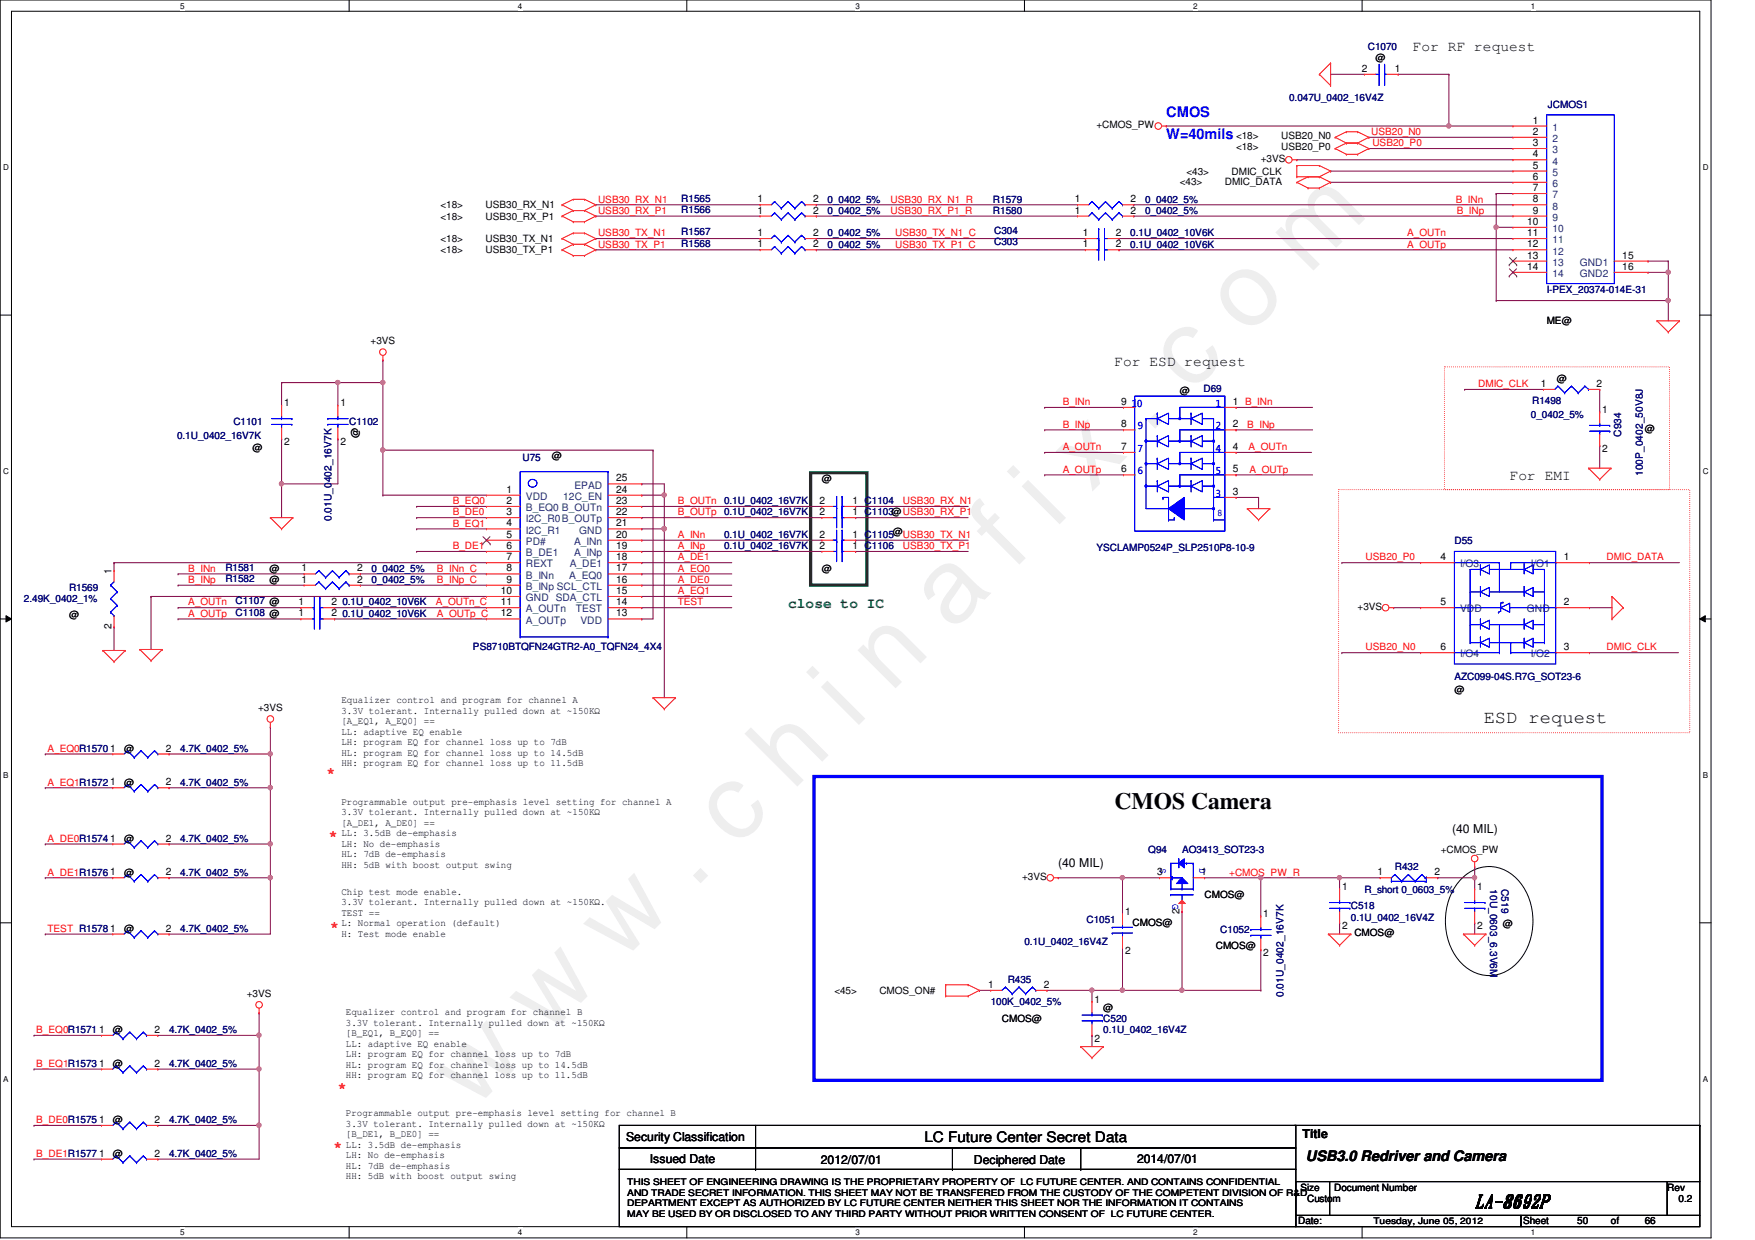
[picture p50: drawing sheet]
<svg xmlns="http://www.w3.org/2000/svg" width="297mm" height="210mm" viewBox="0 0 297 210" stroke-linecap="round" stroke-linejoin="round" font-family="sans-serif">
<defs><g id="words">
<text font-size="17.6" fill="#f0f" x="80.1" y="188" transform="rotate(-45 80.1 188)">w w w . c h i n a f i x . c o m</text>
<text font-size="4" x="188.6" y="136.9">CMOS Camera</text>
<g font-size="3">
<text x="251.1" y="122.4">ESD request</text>
<text x="249.7" y="204.4">LA-8692P</text>
</g>
<g font-size="2.5">
<text x="239.1" y="8.6">For RF request</text>
<text x="188.6" y="62">For ESD request</text>
<text x="255.5" y="81.2">For EMI</text>
<text x="156.5" y="193.3">LC Future Center Secret Data</text>
<text x="221" y="196.6">USB3.0 Redriver and Camera</text>
</g>
<g font-size="2.5" fill="#00f">
<text x="197.4" y="19.8">CMOS</text>
<text x="197.4" y="23.6">W=40mils</text>
</g>
<text font-size="2.5" fill="#008000" x="133.4" y="103">close to IC</text>
<g font-size="2.5" fill="#f00">
<text x="55.3" y="131.5">*</text>
<text x="55.7" y="142.2">*</text>
<text x="55.9" y="157.6">*</text>
<text x="57.2" y="184.9">*</text>
<text x="56.4" y="194.8">*</text>
</g>
<g font-size="2.1">
<text x="245.8" y="141">(40 MIL)</text>
<text x="179.1" y="146.7">(40 MIL)</text>
<text x="106" y="193.2">Security Classification</text>
<text x="110" y="196.8">Issued Date</text>
<text x="138.9" y="197">2012/07/01</text>
<text x="164.8" y="197">Deciphered Date</text>
<text x="192.4" y="196.8">2014/07/01</text>
<text x="220.5" y="192.6">Title</text>
</g>
<g font-size="1.7" fill="#000080">
<text x="231.5" y="8.4">C1070</text>
<text x="218.2" y="17.1">0.047U_0402_16V4Z</text>
<text x="262" y="18.3">JCMOS1</text>
<text x="115.3" y="34.1">R1565</text>
<text x="140.1" y="34.3">0_0402_5%</text>
<text x="168.1" y="34.3">R1579</text>
<text x="193.8" y="34.3">0_0402_5%</text>
<text x="115.3" y="36">R1566</text>
<text x="115.3" y="41.7">R1568</text>
<text x="115.3" y="39.8">R1567</text>
<text x="140.1" y="36.2">0_0402_5%</text>
<text x="140.1" y="41.9">0_0402_5%</text>
<text x="140.1" y="40">0_0402_5%</text>
<text x="168.1" y="36.2">R1580</text>
<text x="168.3" y="39.6">C304</text>
<text x="168.3" y="41.5">C303</text>
<text x="191.3" y="40">0.1U_0402_10V6K</text>
<text x="191.3" y="41.9">0.1U_0402_10V6K</text>
<text x="193.8" y="36.2">0_0402_5%</text>
<text x="261.8" y="49.5">I-PEX_20374-014E-31</text>
<text x="203.7" y="66.3">D69</text>
<text x="259.1" y="70.7">0_0402_5%</text>
<text x="259.3" y="68.4">R1498</text>
<text x="30" y="74.3">0.1U_0402_16V7K</text>
<text x="39.5" y="72">C1101</text>
<text x="59.1" y="72">C1102</text>
<text x="274.4" y="73.9" transform="rotate(-90 274.4 73.9)">C934</text>
<text x="88.4" y="78.1">U75</text>
<text x="278" y="80.6" transform="rotate(-90 278 80.6)">100P_0402_50V8J</text>
<text x="56.1" y="88.2" transform="rotate(-90 56.1 88.2)">0.01U_0402_16V7K</text>
<text x="122.6" y="87.2">0.1U_0402_16V7K</text>
<text x="122.6" y="85.3">0.1U_0402_16V7K</text>
<text x="122.6" y="93">0.1U_0402_16V7K</text>
<text x="122.6" y="91.1">0.1U_0402_16V7K</text>
<text x="185.6" y="93.3">YSCLAMP0524P_SLP2510P8-10-9</text>
<text x="246.2" y="92">D55</text>
<text x="4.1" y="101.9">2.49K_0402_1%</text>
<text x="11.7" y="100">R1569</text>
<text x="38.1" y="96.6">R1581</text>
<text x="38.1" y="98.5">R1582</text>
<text x="62.9" y="96.8">0_0402_5%</text>
<text x="62.9" y="98.7">0_0402_5%</text>
<text x="39.9" y="104.2">C1108 @</text>
<text x="39.9" y="102.3">C1107 @</text>
<text x="58" y="104.4">0.1U_0402_10V6K</text>
<text x="58" y="102.5">0.1U_0402_10V6K</text>
<text x="80" y="110.1">PS8710BTQFN24GTR2-A0_TQFN24_4X4</text>
<text x="246.2" y="115.1">AZC099-04S.R7G_SOT23-6</text>
<text x="30.5" y="127.3">4.7K_0402_5%</text>
<text x="30.5" y="133">4.7K_0402_5%</text>
<text x="30.5" y="142.5">4.7K_0402_5%</text>
<text x="30.5" y="148.2">4.7K_0402_5%</text>
<text x="194.3" y="144.4">Q94</text>
<text x="200.1" y="144.4">AO3413_SOT23-3</text>
<text x="236.1" y="147.3">R432</text>
<text x="228.6" y="153.9">C518</text>
<text x="228.6" y="155.8">0.1U_0402_16V4Z</text>
<text x="230.9" y="151.1">R_short 0_0603_5%</text>
<text x="252.2" y="150.5" transform="rotate(90 252.2 150.5)">10U_0603_6.3V6M</text>
<text x="254.1" y="150.5" transform="rotate(90 254.1 150.5)">C519</text>
<text x="30.5" y="157.7">4.7K_0402_5%</text>
<text x="173.4" y="160">0.1U_0402_16V4Z</text>
<text x="183.9" y="156.2">C1051</text>
<text x="206.5" y="157.9">C1052</text>
<text x="170.6" y="166.3">R435</text>
<text x="167.7" y="170.1">100K_0402_5%</text>
<text x="186.7" y="173">C520</text>
<text x="217.3" y="168.8" transform="rotate(-90 217.3 168.8)">0.01U_0402_16V7K</text>
<text x="28.6" y="174.9">4.7K_0402_5%</text>
<text x="186.7" y="174.9">0.1U_0402_16V4Z</text>
<text x="28.6" y="180.6">4.7K_0402_5%</text>
<text x="28.6" y="190.1">4.7K_0402_5%</text>
<text x="28.6" y="195.8">4.7K_0402_5%</text>
</g>
<g font-size="1.7">
<text x="232.8" y="10.3">@</text>
<text x="230.5" y="12.1">2</text>
<text x="236.1" y="12.1">1</text>
<text x="185.6" y="21.7">+CMOS_PW</text>
<text x="209.2" y="23.5">&lt;18&gt;</text>
<text x="216.8" y="23.5">USB20_N0</text>
<text x="259.5" y="20.9">1</text>
<text x="259.5" y="22.8">2</text>
<text x="200.8" y="29.5">&lt;43&gt;</text>
<text x="208.4" y="29.5">DMIC_CLK</text>
<text x="209.2" y="25.4">&lt;18&gt;</text>
<text x="213.4" y="27.4">+3VS</text>
<text x="216.8" y="25.4">USB20_P0</text>
<text x="259.5" y="24.7">3</text>
<text x="259.5" y="26.6">4</text>
<text x="259.5" y="28.5">5</text>
<text x="74.5" y="35.3">&lt;18&gt;</text>
<text x="82.2" y="35.3">USB30_RX_N1</text>
<text x="128.2" y="34.2">1</text>
<text x="137.6" y="34.2">2</text>
<text x="181.9" y="34.2">1</text>
<text x="191.3" y="34.2">2</text>
<text x="199.7" y="31.2">&lt;43&gt;</text>
<text x="207.3" y="31.2">DMIC_DATA</text>
<text x="259.5" y="30.4">6</text>
<text x="259.5" y="32.3">7</text>
<text x="259.5" y="34.2">8</text>
<text x="74.5" y="41">&lt;18&gt;</text>
<text x="74.5" y="37.2">&lt;18&gt;</text>
<text x="82.2" y="41">USB30_TX_N1</text>
<text x="82.2" y="37.2">USB30_RX_P1</text>
<text x="128.2" y="36.2">1</text>
<text x="128.2" y="41.9">1</text>
<text x="128.2" y="40">1</text>
<text x="137.6" y="36.2">2</text>
<text x="137.6" y="41.9">2</text>
<text x="137.6" y="40">2</text>
<text x="181.9" y="36.2">1</text>
<text x="183.3" y="40">1</text>
<text x="183.3" y="41.9">1</text>
<text x="188.8" y="40">2</text>
<text x="188.8" y="41.9">2</text>
<text x="191.3" y="36.2">2</text>
<text x="258.5" y="38.1">10</text>
<text x="258.5" y="40">11</text>
<text x="258.5" y="41.9">12</text>
<text x="259.5" y="36.2">9</text>
<text x="74.5" y="42.9">&lt;18&gt;</text>
<text x="82.2" y="42.9">USB30_TX_P1</text>
<text x="258.5" y="43.8">13</text>
<text x="258.5" y="45.7">14</text>
<text x="274.6" y="43.8">15</text>
<text x="274.6" y="45.7">16</text>
<text x="62.7" y="58.3">+3VS</text>
<text x="261.8" y="54.9">ME@</text>
<text x="260.8" y="65.5">1</text>
<text x="263.5" y="64.6">@</text>
<text x="270.2" y="65.5">2</text>
<text x="48.1" y="68.7">1</text>
<text x="57.6" y="68.7">1</text>
<text x="189.7" y="68.5">9</text>
<text x="199.7" y="66.7">@</text>
<text x="208.7" y="68.5">1 B_INn</text>
<text x="271.2" y="69.9">1</text>
<text x="42.7" y="76.4">@</text>
<text x="48.1" y="75.4">2</text>
<text x="57.6" y="75.4">2</text>
<text x="60.7" y="74.1" transform="rotate(-90 60.7 74.1)">@</text>
<text x="93.4" y="77.7">@</text>
<text x="189.7" y="76.2">7</text>
<text x="189.7" y="72.3">8</text>
<text x="208.7" y="76.2">4</text>
<text x="208.7" y="72.3">2</text>
<text x="271.2" y="76.5">2</text>
<text x="278.4" y="73.2">@</text>
<text x="85.7" y="83.4">1</text>
<text x="104.3" y="83.4">24</text>
<text x="104.3" y="81.5">25</text>
<text x="139.1" y="81.5">@</text>
<text x="189.7" y="80">6</text>
<text x="208.7" y="80">5</text>
<text x="208.7" y="83.8">3</text>
<text x="85.7" y="85.3">2</text>
<text x="85.7" y="87.2">3</text>
<text x="85.7" y="89.1">4</text>
<text x="104.3" y="89.1">21</text>
<text x="104.3" y="87.2">22</text>
<text x="104.3" y="85.3">23</text>
<text x="138.7" y="87.2">2</text>
<text x="138.7" y="85.3">2</text>
<text x="144.3" y="87.2">1 C1103@USB30_RX_P1</text>
<text x="144.3" y="85.3">1 C1104</text>
<text x="85.7" y="91">5</text>
<text x="85.7" y="92.9">6</text>
<text x="85.7" y="94.8">7</text>
<text x="104.3" y="94.8">18</text>
<text x="104.3" y="92.9">19</text>
<text x="104.3" y="91">20</text>
<text x="138.7" y="92.9">2</text>
<text x="138.7" y="91">2</text>
<text x="144.3" y="92.9">1 C1106</text>
<text x="144.3" y="91">1 C1105</text>
<text x="151.1" y="90.5">@</text>
<text x="243.8" y="94.8">4</text>
<text x="264.7" y="94.8">1</text>
<text x="18.9" y="97.2" transform="rotate(-90 18.9 97.2)">1</text>
<text x="45.6" y="96.8">@</text>
<text x="45.6" y="98.7">@</text>
<text x="51.1" y="96.7">1</text>
<text x="51.1" y="98.6">1</text>
<text x="60.4" y="96.7">2</text>
<text x="60.4" y="98.6">2</text>
<text x="84.7" y="100.5">10</text>
<text x="85.7" y="96.7">8</text>
<text x="85.7" y="98.6">9</text>
<text x="104.3" y="98.6">16</text>
<text x="104.3" y="96.7">17</text>
<text x="104.3" y="100.5">15</text>
<text x="139.1" y="96.8">@</text>
<text x="11.7" y="104.6">@</text>
<text x="18.9" y="106.6" transform="rotate(-90 18.9 106.6)">2</text>
<text x="50.5" y="104.4">1</text>
<text x="50.5" y="102.4">1</text>
<text x="56.1" y="104.4">2</text>
<text x="56.1" y="102.4">2</text>
<text x="84.7" y="104.4">12</text>
<text x="84.7" y="102.4">11</text>
<text x="104.3" y="102.4">14</text>
<text x="104.3" y="104.4">13</text>
<text x="229.8" y="103.3">+3VS</text>
<text x="243.8" y="102.4">5</text>
<text x="264.7" y="102.4">2</text>
<text x="243.8" y="110.1">6</text>
<text x="264.7" y="110.1">3</text>
<text x="57.8" y="119">Equalizer control and program for channel A</text>
<text x="246.2" y="117.3">@</text>
<text x="43.7" y="120.4">+3VS</text>
<text x="57.8" y="120.8">3.3V tolerant. Internally pulled down at ~150KΩ</text>
<text x="57.8" y="122.6">[A_EQ1, A_EQ0] ==</text>
<text x="57.8" y="124.4">LL: adaptive EQ enable</text>
<text x="18.7" y="127.2">1</text>
<text x="21" y="127.3">@</text>
<text x="28.1" y="127.2">2</text>
<text x="57.8" y="126.2">LH: program EQ for channel loss up to 7dB</text>
<text x="57.8" y="127.9">HL: program EQ for channel loss up to 14.5dB</text>
<text x="57.8" y="129.7">HH: program EQ for channel loss up to 11.5dB</text>
<text x="18.7" y="132.9">1</text>
<text x="21" y="133">@</text>
<text x="28.1" y="132.9">2</text>
<text x="57.8" y="136.2">Programmable output pre-emphasis level setting for channel A</text>
<text x="57.8" y="138">3.3V tolerant. Internally pulled down at ~150KΩ</text>
<text x="18.7" y="142.5">1</text>
<text x="21" y="142.5">@</text>
<text x="28.1" y="142.5">2</text>
<text x="57.8" y="139.7">[A_DE1, A_DE0] ==</text>
<text x="57.8" y="141.5">LL: 3.5dB de-emphasis</text>
<text x="57.8" y="143.3">LH: No de-emphasis</text>
<text x="18.7" y="148.2">1</text>
<text x="21" y="148.2">@</text>
<text x="28.1" y="148.2">2</text>
<text x="57.8" y="145.1">HL: 7dB de-emphasis</text>
<text x="57.8" y="146.9">HH: 5dB with boost output swing</text>
<text x="173" y="149">+3VS</text>
<text x="195.8" y="148.2">3</text>
<text x="203.3" y="148.2">1</text>
<text x="233.2" y="148.2">1</text>
<text x="242.8" y="148.2">2</text>
<text x="243.9" y="144.4">+CMOS_PW</text>
<text x="57.8" y="155">TEST ==</text>
<text x="57.8" y="151.4">Chip test mode enable.</text>
<text x="57.8" y="153.2">3.3V tolerant. Internally pulled down at ~150KΩ.</text>
<text x="190.4" y="154.9">1</text>
<text x="199.6" y="154.7" transform="rotate(-90 199.6 154.7)">2</text>
<text x="203.9" y="152">CMOS@</text>
<text x="213.8" y="155.2">1</text>
<text x="227.2" y="150.7">1</text>
<text x="250" y="150.7">1</text>
<text x="18.7" y="157.7">1</text>
<text x="21" y="157.7">@</text>
<text x="28.1" y="157.7">2</text>
<text x="57.8" y="156.8">L: Normal operation (default)</text>
<text x="57.8" y="158.5">H: Test mode enable</text>
<text x="190.4" y="161.5">2</text>
<text x="191.7" y="156.8">CMOS@</text>
<text x="205.8" y="160.6">CMOS@</text>
<text x="213.8" y="161.8">2</text>
<text x="227.2" y="157.3">2</text>
<text x="229.2" y="158.5">CMOS@</text>
<text x="250" y="157.3">2</text>
<text x="254.4" y="157">@</text>
<text x="167.3" y="167.2">1</text>
<text x="176.7" y="167.2">2</text>
<text x="41.8" y="168.8">+3VS</text>
<text x="58.5" y="171.8">Equalizer control and program for channel B</text>
<text x="58.5" y="173.6">3.3V tolerant. Internally pulled down at ~150KΩ</text>
<text x="141.2" y="168.2">&lt;45&gt;</text>
<text x="148.8" y="168.2">CMOS_ON#</text>
<text x="169.6" y="173">CMOS@</text>
<text x="185.2" y="169.7">1</text>
<text x="186.7" y="171.1">@</text>
<text x="16.8" y="174.8">1</text>
<text x="19.1" y="174.9">@</text>
<text x="26.2" y="174.8">2</text>
<text x="58.5" y="175.4">[B_EQ1, B_EQ0] ==</text>
<text x="58.5" y="177.2">LL: adaptive EQ enable</text>
<text x="58.5" y="178.9">LH: program EQ for channel loss up to 7dB</text>
<text x="185.2" y="176.3">2</text>
<text x="16.8" y="180.6">1</text>
<text x="19.1" y="180.6">@</text>
<text x="26.2" y="180.6">2</text>
<text x="58.5" y="180.7">HL: program EQ for channel loss up to 14.5dB</text>
<text x="58.5" y="182.5">HH: program EQ for channel loss up to 11.5dB</text>
<text x="16.8" y="190.1">1</text>
<text x="19.1" y="190.1">@</text>
<text x="26.2" y="190.1">2</text>
<text x="58.5" y="189">Programmable output pre-emphasis level setting for channel B</text>
<text x="58.5" y="190.8">3.3V tolerant. Internally pulled down at ~150KΩ</text>
<text x="16.8" y="195.8">1</text>
<text x="19.1" y="195.8">@</text>
<text x="26.2" y="195.8">2</text>
<text x="58.5" y="192.5">[B_DE1, B_DE0] ==</text>
<text x="58.5" y="194.3">LL: 3.5dB de-emphasis</text>
<text x="58.5" y="196.1">LH: No de-emphasis</text>
<text x="58.5" y="197.9">HL: 7dB de-emphasis</text>
<text x="58.5" y="199.6">HH: 5dB with boost output swing</text>
<text x="220.1" y="201.5">Size</text>
<text x="221.2" y="203.5">Custom</text>
<text x="225.8" y="201.5">Document Number</text>
<text x="282.2" y="201.5">Rev</text>
<text x="284.1" y="203.5">0.2</text>
<text x="219.7" y="207.3">Date:</text>
<text x="257.8" y="207.3">Sheet</text>
<text x="267" y="207.3">50</text>
<text x="272.7" y="207.3">of</text>
<text x="278.4" y="207.3">66</text>
</g>
<g font-size="1.7" fill="#f00">
<text x="232.1" y="22.9">USB20_N0</text>
<text x="232.3" y="24.8">USB20_P0</text>
<text x="101.2" y="34.3">USB30_RX_N1</text>
<text x="150.7" y="34.3">USB30_RX_N1_R</text>
<text x="246.4" y="34.3">B_INn</text>
<text x="101.2" y="40">USB30_TX_N1</text>
<text x="101.2" y="41.9">USB30_TX_P1</text>
<text x="101.2" y="36.2">USB30_RX_P1</text>
<text x="150.7" y="36.2">USB30_RX_P1_R</text>
<text x="151.5" y="40">USB30_TX_N1_C</text>
<text x="151.5" y="41.9">USB30_TX_P1_C</text>
<text x="238.2" y="41.9">A_OUTp</text>
<text x="238.2" y="40">A_OUTn</text>
<text x="246.5" y="36.2">B_INp</text>
<text x="250.2" y="65.5">DMIC_CLK</text>
<text x="179.9" y="68.6">B_INn</text>
<text x="179.9" y="72.4">B_INp</text>
<text x="179.9" y="76.2">A_OUTn</text>
<text x="211.1" y="72.4">B_INp</text>
<text x="211.3" y="76.2">A_OUTn</text>
<text x="179.9" y="80">A_OUTp</text>
<text x="211.5" y="80">A_OUTp</text>
<text x="76.6" y="85.3">B_EQ0</text>
<text x="76.6" y="87.2">B_DE0</text>
<text x="76.6" y="89.2">B_EQ1</text>
<text x="114.7" y="85.3">B_OUTn</text>
<text x="114.7" y="87.2">B_OUTp</text>
<text x="152.8" y="85.3">USB30_RX_N1</text>
<text x="76.6" y="93">B_DE1</text>
<text x="114.7" y="91.1">A_INn</text>
<text x="114.7" y="93">A_INp</text>
<text x="114.7" y="94.9">A_DE1</text>
<text x="152.8" y="91.1">USB30_TX_N1</text>
<text x="152.8" y="93">USB30_TX_P1</text>
<text x="231.1" y="94.9">USB20_P0</text>
<text x="271.9" y="94.9">DMIC_DATA</text>
<text x="31.9" y="96.8">B_INn</text>
<text x="31.9" y="98.7">B_INp</text>
<text x="74" y="96.8">B_INn_C</text>
<text x="74" y="98.7">B_INp_C</text>
<text x="114.7" y="100.6">A_EQ1</text>
<text x="114.7" y="98.7">A_DE0</text>
<text x="114.7" y="96.8">A_EQ0</text>
<text x="31.9" y="102.5">A_OUTn</text>
<text x="31.9" y="104.4">A_OUTp</text>
<text x="73.8" y="102.5">A_OUTn_C</text>
<text x="74" y="104.4">A_OUTp_C</text>
<text x="114.7" y="102.5">TEST</text>
<text x="231.1" y="110.1">USB20_N0</text>
<text x="271.9" y="110.1">DMIC_CLK</text>
<text x="8" y="127.3">A_EQ0R1570</text>
<text x="8" y="133">A_EQ1R1572</text>
<text x="8" y="142.5">A_DE0R1574</text>
<text x="8" y="148.2">A_DE1R1576</text>
<text x="208.1" y="148.2">+CMOS_PW_R</text>
<text x="8" y="157.7">TEST R1578</text>
<text x="6.1" y="174.9">B_EQ0R1571</text>
<text x="6.1" y="180.6">B_EQ1R1573</text>
<text x="6.1" y="190.1">B_DE0R1575</text>
<text x="6.1" y="195.8">B_DE1R1577</text>
</g>
<g font-size="1.7" fill="#004080">
<text x="262.8" y="22.1">1</text>
<text x="262.8" y="24">2</text>
<text x="262.8" y="26">3</text>
<text x="262.8" y="27.9">4</text>
<text x="262.8" y="29.8">5</text>
<text x="262.8" y="31.7">6</text>
<text x="262.8" y="33.6">7</text>
<text x="262.8" y="35.5">8</text>
<text x="262.8" y="37.4">9</text>
<text x="262.8" y="39.3">10</text>
<text x="262.8" y="41.2">11</text>
<text x="262.8" y="43.1">12</text>
<text x="262.8" y="45">13</text>
<text x="262.8" y="46.9">14</text>
<text x="267.4" y="45">GND1</text>
<text x="267.4" y="46.9">GND2</text>
<text x="97.2" y="82.7">EPAD</text>
<text x="89" y="84.6">VDD</text>
<text x="89" y="86.5">B_EQ0 B_OUTn</text>
<text x="89" y="88.4">I2C_R0B_OUTp</text>
<text x="95.3" y="84.6">12C_EN</text>
<text x="89" y="90.3">I2C_R1</text>
<text x="89" y="92.2">PD#</text>
<text x="89" y="94.1">B_DE1</text>
<text x="97.2" y="94.1">A_INp</text>
<text x="97.2" y="92.2">A_INn</text>
<text x="98" y="90.3">GND</text>
<text x="89" y="96.1">REXT</text>
<text x="89" y="98">B_INn</text>
<text x="89" y="99.9">B_INp SCL_CTL</text>
<text x="89" y="101.8">GND SDA_CTL</text>
<text x="96.3" y="98">A_EQ0</text>
<text x="96.4" y="96.1">A_DE1</text>
<text x="247.1" y="96.1">I/O3</text>
<text x="259.1" y="96.1">I/O1</text>
<text x="89" y="105.6">A_OUTp</text>
<text x="89" y="103.7">A_OUTn</text>
<text x="97.4" y="103.7">TEST</text>
<text x="98.3" y="105.6">VDD</text>
<text x="247.1" y="103.7">VDD</text>
<text x="258.4" y="103.7">GND</text>
<text x="247.1" y="111.3">I/O4</text>
<text x="259.1" y="111.3">I/O2</text>
</g>
<g font-size="1.7" fill="#00f">
<text x="191.6" y="68.9">10</text>
<text x="205.8" y="68.9">1</text>
<text x="192.6" y="76.5">7</text>
<text x="192.6" y="72.7">9</text>
<text x="205.8" y="76.5">4</text>
<text x="205.8" y="72.7">2</text>
<text x="192.6" y="80.3">6</text>
<text x="205.8" y="80.3">5</text>
<text x="205.8" y="84.1">3</text>
<text x="206" y="87.4">8</text>
<text x="196.3" y="146.9" transform="rotate(90 196.3 146.9)">S</text>
<text x="203" y="146.9" transform="rotate(90 203 146.9)">D</text>
<text x="198.5" y="153" transform="rotate(90 198.5 153)">G</text>
</g>
<g font-size="1.5">
<text x="106.2" y="202.4">AND TRADE SECRET INFORMATION. THIS SHEET MAY NOT BE TRANSFERED FROM THE CUSTODY OF THE COMPETENT DIVISION OF R&amp;D</text>
<text x="106.2" y="200.7">THIS SHEET OF ENGINEERING DRAWING IS THE PROPRIETARY PROPERTY OF LC FUTURE CENTER. AND CONTAINS CONFIDENTIAL</text>
<text x="106.2" y="204.2">DEPARTMENT EXCEPT AS AUTHORIZED BY LC FUTURE CENTER NEITHER THIS SHEET NOR THE INFORMATION IT CONTAINS</text>
<text x="106.2" y="206">MAY BE USED BY OR DISCLOSED TO ANY THIRD PARTY WITHOUT PRIOR WRITTEN CONSENT OF LC FUTURE CENTER.</text>
<text x="232.4" y="207.1">Tuesday, June 05, 2012</text>
</g>
<g font-size="1.4">
<text x="30.5" y="1.4">5</text>
<text x="87.7" y="1.4">4</text>
<text x="144.8" y="1.4">3</text>
<text x="202" y="1.4">2</text>
<text x="259.1" y="1.4">1</text>
<text x=".5" y="28.8">D</text>
<text x="288.2" y="28.8">D</text>
<text x=".5" y="80.3">C</text>
<text x="288.2" y="80.3">C</text>
<text x=".5" y="131.7">B</text>
<text x="288.2" y="131.7">B</text>
<text x=".5" y="183.1">A</text>
<text x="288.2" y="183.1">A</text>
<text x="30.5" y="209.1">5</text>
<text x="87.7" y="209.1">4</text>
<text x="144.8" y="209.1">3</text>
<text x="202" y="209.1">2</text>
<text x="259.1" y="209.1">1</text>
</g>
</g></defs>
<path d="M0 0h289.6v209.5h-289.6zM1.9 1.9h285.8v205.7h-285.8z" fill="none" stroke="#000" stroke-width=".17"/>
<g fill="#fff">
<path d="M30.5 .2h.8v1.5h-.8z"/>
<path d="M30.5 207.9h.8v1.5h-.8z"/>
</g>
<path d="M59.1 0v1.9M59.1 207.6v1.9" fill="none" stroke="#000" stroke-width=".17"/>
<g fill="#fff">
<path d="M87.7 .2h.7v1.5h-.7z"/>
<path d="M87.7 207.9h.7v1.5h-.7z"/>
</g>
<path d="M116.2 0v1.9M116.2 207.6v1.9" fill="none" stroke="#000" stroke-width=".17"/>
<g fill="#fff">
<path d="M144.8 .2h.8v1.5h-.8z"/>
<path d="M144.8 207.9h.8v1.5h-.8z"/>
</g>
<path d="M173.4 0v1.9M173.4 207.6v1.9" fill="none" stroke="#000" stroke-width=".17"/>
<g fill="#fff">
<path d="M202 .2h.7v1.5h-.7z"/>
<path d="M202 207.9h.7v1.5h-.7z"/>
</g>
<path d="M230.5 0v1.9M230.5 207.6v1.9" fill="none" stroke="#000" stroke-width=".17"/>
<g fill="#fff">
<path d="M259.1 .2h.8v1.5h-.8z"/>
<path d="M259.1 207.9h.8v1.5h-.8z"/>
<path d="M.5 27.6h1v1.5h-1z"/>
<path d="M288.2 27.6h1v1.5h-1z"/>
<path d="M.5 79h1v1.6h-1z"/>
<path d="M288.2 79h1v1.6h-1z"/>
</g>
<path d="M0 53.3h1.9M287.7 53.3h1.9" fill="none" stroke="#000" stroke-width=".17"/>
<g fill="#fff">
<path d="M.5 130.5h.9v1.5h-.9z"/>
<path d="M288.2 130.5h.9v1.5h-.9z"/>
</g>
<path d="M0 104.8h1.9M1 104.2l.9 .6-.9 .5zM287.7 104.8l.9-.6v1.1zM287.7 104.8h1.9" fill="none" stroke="#000" stroke-width=".17"/>
<path d="M1 104.2l.9 .6-.9 .5zM287.7 104.8l.9-.6v1.1z" fill="#000"/>
<g fill="#fff">
<path d="M.5 181.9h.9v1.5h-.9z"/>
<path d="M288.2 181.9h.9v1.5h-.9z"/>
</g>
<path d="M0 156.2h1.9M247.5 148.6a6.4 6.4 0 0 1 9.8 .8 10.8 10.8 0 0 1-.7 13.8 6.3 6.3 0 0 1-9.8-.8 10.8 10.8 0 0 1 .7-13.8zM287.7 156.2h1.9" fill="none" stroke="#000" stroke-width=".17"/>
<path d="M244.5 62.1h38.1v20.8h-38.1zM226.6 82.9h59.4v41.1h-59.4z" fill="none" stroke="#f00" stroke-width=".17" stroke-dasharray="0 .3"/>
<path d="M137.8 131.4h133.3v51.5h-133.3z" fill="none" stroke="#00f" stroke-width=".55"/>
<g fill="none" stroke="#800040" stroke-width=".17">
<path d="M64.8 76.2h.1M64.8 76.2v7.6M19.3 95.2h.1M19.3 95.2v1.4M19.3 95.2h63M47.7 81.9h.1M47.7 81.9v5.7M64.8 83.8h.1M64.8 83.8h17.5M108.6 85.7h30.5M108.6 87.6h30.5M108.6 91.4h30.5"/>
<path d="M108.6 93.3h30.5M112.4 89.5v28.6M19.3 106.1h.1M19.3 106.1v4M25.6 101h.1M25.6 101h56.7M25.6 101v8.9M7.7 158.1h.1M7.7 142.9h.1M7.7 158.1h11.4M7.7 142.9h11.4M5.8 175.3h.1"/>
<path d="M5.8 175.3h11.4M5.8 190.5h.1M5.8 181h.1M5.8 196.2h.1M5.8 190.5h11.4M5.8 181h11.4M5.8 196.2h11.4"/>
</g>
<circle cx="47.6" cy="81.9" r=".37" fill="#f0f"/>
<circle cx="47.6" cy="81.9" r=".37" fill="none" stroke="#f0f" stroke-width=".17"/>
<path d="M47.7 64.8h.1M47.7 74.3h.1M47.7 64.8v3.8M47.7 74.3v7.6M57.2 74.3h.1M57.2 64.8h.1M57.2 74.3v7.6h-9.5M57.2 64.8v3.8M57.2 64.8h7.6M47.7 81.9h.1" fill="none" stroke="#800040" stroke-width=".17"/>
<circle cx="64.8" cy="64.7" r=".37" fill="#f0f"/>
<circle cx="64.8" cy="64.7" r=".37" fill="none" stroke="#f0f" stroke-width=".17"/>
<circle cx="57.2" cy="64.7" r=".37" fill="#f0f"/>
<circle cx="57.2" cy="64.7" r=".37" fill="none" stroke="#f0f" stroke-width=".17"/>
<path d="M47.7 64.8h.1M47.7 64.8h9.5M64.8 61h.1M64.8 76.2h.1M64.8 61v3.8M64.8 76.2h45.7v28.6" fill="none" stroke="#800040" stroke-width=".17"/>
<circle cx="64.8" cy="76.2" r=".37" fill="#f0f"/>
<circle cx="64.8" cy="76.2" r=".37" fill="none" stroke="#f0f" stroke-width=".17"/>
<path d="M64.8 64.8h.1M64.8 64.8v11.4M26.7 175.3h.1M26.7 175.3h17.2" fill="none" stroke="#800040" stroke-width=".17"/>
<circle cx="43.8" cy="175.2" r=".37" fill="#f0f"/>
<circle cx="43.8" cy="175.2" r=".37" fill="none" stroke="#f0f" stroke-width=".17"/>
<path d="M26.7 181h.1M26.7 181h17.2" fill="none" stroke="#800040" stroke-width=".17"/>
<circle cx="43.8" cy="180.9" r=".37" fill="#f0f"/>
<circle cx="43.8" cy="180.9" r=".37" fill="none" stroke="#f0f" stroke-width=".17"/>
<path d="M28.6 127.6h.1M28.6 127.6h17.2M26.7 190.5h.1M26.7 196.2h.1M26.7 190.5h17.2M26.7 196.2h17.2" fill="none" stroke="#800040" stroke-width=".17"/>
<circle cx="45.7" cy="127.6" r=".37" fill="#f0f"/>
<circle cx="45.7" cy="127.6" r=".37" fill="none" stroke="#f0f" stroke-width=".17"/>
<g fill="none" stroke="#800040" stroke-width=".17">
<path d="M231.7 23.2h.1M231.7 23.2h24.4M245.2 21.3h.1M245.2 21.3h10.9M138.2 40.4h45.5M282.4 44.2h.1M282.4 44.2v1.9M7.7 127.6h.1M7.7 133.3h.1M7.7 133.3h11.4M7.7 127.6h11.4M28.6 133.3h.1"/>
<path d="M28.6 133.3h17.2M7.7 148.6h.1M7.7 148.6h11.4M28.6 142.9h.1M28.6 148.6h.1M28.6 158.1h.1M28.6 142.9h17.2M28.6 148.6h17.2M28.6 158.1h17.2"/>
</g>
<circle cx="245.2" cy="21.3" r=".37" fill="#f0f"/>
<circle cx="245.2" cy="21.3" r=".37" fill="none" stroke="#f0f" stroke-width=".17"/>
<path d="M191.9 36.6h64.2M191.9 34.7h64.2M219.5 27.1h36.6M225.2 29h30.9M225.2 30.9h30.9M231.7 25.1h24.4M253.2 38.5h.1M253.2 38.5h2.9M253.2 38.5v12.4M189.4 42.3h66.7M189.4 40.4h66.7" fill="none" stroke="#800040" stroke-width=".17"/>
<circle cx="253.2" cy="38.5" r=".37" fill="#f0f"/>
<circle cx="253.2" cy="38.5" r=".37" fill="none" stroke="#f0f" stroke-width=".17"/>
<path d="M253.2 50.9h.1M253.2 50.9h29.2" fill="none" stroke="#800040" stroke-width=".17"/>
<circle cx="282.3" cy="50.9" r=".37" fill="#f0f"/>
<circle cx="282.3" cy="50.9" r=".37" fill="none" stroke="#f0f" stroke-width=".17"/>
<path d="M253.2 32.8h.1M253.2 32.8h2.9M253.2 32.8v5.7M282.4 46.1h.1M282.4 46.1v4.8" fill="none" stroke="#800040" stroke-width=".17"/>
<circle cx="282.3" cy="46.1" r=".37" fill="#f0f"/>
<circle cx="282.3" cy="46.1" r=".37" fill="none" stroke="#f0f" stroke-width=".17"/>
<g fill="none" stroke="#800040" stroke-width=".17">
<path d="M225.2 12.6h.1M225.2 12.6h5.7M236.6 12.6h.1M236.6 12.6h8.6M245.2 12.6h.1M245.2 12.6v8.7h-47.8M138.2 34.7h44.2M138.2 36.6h44.2M197.4 21.3h.1M138.2 42.3h45.5M278.9 44.2h.1M278.9 46.1h.1"/>
<path d="M278.9 44.2h3.5M278.9 46.1h3.5M282.4 50.9h.1M282.4 50.9v3.4M247.9 65.9h.1M247.9 65.9h13.3M270.8 65.9h.1M270.8 75.4h.1M270.8 65.9v3.8M270.8 75.4v3.8M30.1 97.2h.1M30.1 99.1h.1"/>
<path d="M30.1 97.2h21.4M30.1 99.1h21.4M61 97.2h.1M61 99.1h.1M61 97.2h21.3M61 99.1h21.3M30.1 102.9h.1M30.1 104.8h.1M30.1 102.9h20.8M30.1 104.8h20.8M56.6 104.8h.1M56.6 102.9h.1"/>
<path d="M56.6 102.9h25.7M56.6 104.8h25.7M43.9 171.4h.1M43.9 175.3h.1M43.9 171.4v19.1M43.9 181h.1"/>
</g>
<circle cx="43.8" cy="190.5" r=".37" fill="#f0f"/>
<circle cx="43.8" cy="190.5" r=".37" fill="none" stroke="#f0f" stroke-width=".17"/>
<path d="M45.8 142.9h.1M45.8 142.9v5.7M43.9 190.5h.1M43.9 190.5v5.7" fill="none" stroke="#800040" stroke-width=".17"/>
<circle cx="45.7" cy="148.6" r=".37" fill="#f0f"/>
<circle cx="45.7" cy="148.6" r=".37" fill="none" stroke="#f0f" stroke-width=".17"/>
<circle cx="45.7" cy="142.8" r=".37" fill="#f0f"/>
<circle cx="45.7" cy="142.8" r=".37" fill="none" stroke="#f0f" stroke-width=".17"/>
<path d="M45.8 123.1h.1M45.8 133.3h.1M45.8 123.1v4.5M45.8 133.3v9.6" fill="none" stroke="#800040" stroke-width=".17"/>
<circle cx="45.7" cy="133.3" r=".37" fill="#f0f"/>
<circle cx="45.7" cy="133.3" r=".37" fill="none" stroke="#f0f" stroke-width=".17"/>
<g fill="none" stroke="#800040" stroke-width=".17">
<path d="M227.1 95.2h13.3M269 95.2h.1M269 95.2h15.3M227.1 110.5h13.3M235.9 102.9h4.5M269 110.5h.1M269 102.9h.1M269 110.5h15.1M269 102.9h3.8M45.8 127.6h.1M45.8 127.6v5.7M45.8 148.6h.1"/>
<path d="M45.8 148.6v9.5M243.3 148.6h.1M243.3 148.6h6.3"/>
</g>
<circle cx="249.6" cy="148.6" r=".37" fill="#f0f"/>
<circle cx="249.6" cy="148.6" r=".37" fill="none" stroke="#f0f" stroke-width=".17"/>
<path d="M249.6 148.6h.1M249.6 156.2h.1M249.6 146.7h.1M249.6 146.7v3.8M249.6 156.2v1.9" fill="none" stroke="#800040" stroke-width=".17"/>
<g fill="none" stroke="#f00" stroke-width=".17">
<path d="M223.3 12.6h.1M223.3 12.6l1.9 1.9M225.2 10.7h.1M225.2 14.5h.1M225.2 10.7v3.8M225.2 10.7l-1.9 1.9M230.9 12.6h.1M230.9 12.6h1.9M234.7 12.6h1.9M236.6 12.6h.1M196.6 21.3h.8M197.4 21.3h.1"/>
<path d="M226 23.2h.1M226 23.2l1.9 1M227.9 22.3h.1M227.9 22.3h1.9M227.9 22.3l-1.9 .9M229.8 22.3h.1M229.8 22.3l1.9 .9M231.7 23.2h.1M231.7 23.2l-1.9 1M256.1 21.3h.1M256.1 23.2h.1M256.1 25.1h.1"/>
<path d="M256.1 27.1h.1M256.1 29h.1M256.1 30.9h.1M256.1 32.8h.1M256.1 34.7h.1M256.1 36.6h.1M256.1 38.5h.1M256.1 21.3h5.7M256.1 23.2h5.7M256.1 25.1h5.7M256.1 27.1h5.7M256.1 29h5.7"/>
<path d="M256.1 30.9h5.7M256.1 32.8h5.7M256.1 34.7h5.7M256.1 36.6h5.7M256.1 38.5h5.7M256.1 40.4h.1M256.1 42.3h.1M256.1 44.2h.1M256.1 46.1h.1M256.1 40.4h5.7M256.1 42.3h5.7M256.1 44.2h5.7"/>
<path d="M256.1 46.1h5.7M273.2 44.2h5.7M273.2 46.1h5.7M278.9 44.2h.1M278.9 46.1h.1M280.5 54.3h.1M280.5 54.3h3.8M280.5 54.3l1.9 1.9M282.4 56.2h.1M284.3 54.3h.1M284.3 54.3l-1.9 1.9M47.7 68.6h.1"/>
<path d="M47.7 74.3h.1M47.7 68.6v1.9M47.7 72.4v1.9M57.2 68.6h.1M57.2 74.3h.1M57.2 68.6v1.9M57.2 72.4v1.9M64.8 61h.1M64.8 60.2v.8M261.2 65.9h.1M261.2 65.9h1.9M268.9 79.2h.1"/>
<path d="M268.9 79.2h3.8M268.9 79.2l1.9 2M268.9 65.9h1.9M270.8 65.9h.1M270.8 69.7h.1M270.8 75.4h.1M270.8 69.7v1.9M270.8 73.5v1.9M272.7 79.2h.1M272.7 79.2l-1.9 2M19.3 96.6h.1M19.3 96.6v1.9"/>
<path d="M45.8 87.6h.1M45.8 87.6h3.8M45.8 87.6l1.9 1.9M47.7 89.5h.1M49.6 87.6h.1M49.6 87.6l-1.9 1.9M51.5 97.2h.1M51.5 99.1h.1M51.5 97.2h1.9M51.5 99.1h1.9M59.1 97.2h1.9M59.1 99.1h1.9"/>
<path d="M61 97.2h.1M61 99.1h.1M240.4 95.2h.1M240.4 95.2h5.8M263.3 95.2h5.7M269 95.2h.1M270.8 81.2h.1M17.4 110.1h.1M17.4 110.1h3.8M17.4 110.1l1.9 1.9M19.3 112h.1M19.3 106.1h.1"/>
<path d="M19.3 104.2v1.9M21.2 110.1h.1M21.2 110.1l-1.9 1.9M23.7 109.9h.1M23.7 109.9h3.8M23.7 109.9l1.9 1.9M25.6 111.8h.1M27.5 109.9h.1M27.5 109.9l-1.9 1.9M50.9 104.8h.1M50.9 102.9h.1M50.9 104.8h1.9"/>
<path d="M50.9 102.9h1.9M54.7 104.8h1.9M54.7 102.9h1.9M56.6 104.8h.1M56.6 102.9h.1M240.4 110.5h.1M240.4 102.9h.1M240.4 110.5h5.8M240.4 102.9h5.8M263.3 110.5h5.7M263.3 102.9h5.7M269 110.5h.1"/>
<path d="M269 102.9h.1M272.8 104.8h.1M272.8 101h.1M272.8 101v3.8M272.8 101l1.9 1.9M274.7 102.9h.1M274.7 102.9l-1.9 1.9M19.1 133.3h.1M19.1 127.6h.1M19.1 133.3h1.9M19.1 127.6h1.9M26.7 133.3h1.9"/>
<path d="M26.7 127.6h1.9M28.6 133.3h.1M28.6 127.6h.1M45.8 123.1h.1M45.8 122.3v.8M19.1 148.6h.1M19.1 158.1h.1M19.1 142.9h.1M19.1 158.1h1.9M19.1 148.6h1.9M19.1 142.9h1.9M26.7 158.1h1.9"/>
<path d="M26.7 148.6h1.9M26.7 142.9h1.9M28.6 148.6h.1M28.6 158.1h.1M28.6 142.9h.1M241.4 148.6h1.9M243.3 148.6h.1M247.7 158.1h.1M247.7 158.1h3.8M247.7 158.1l1.9 1.9M249.6 146.7h.1M249.6 150.5h.1"/>
<path d="M249.6 156.2h.1M249.6 145.9v.8M249.6 150.5v1.9M249.6 154.3v1.9M251.5 158.1h.1M251.5 158.1l-1.9 1.9M17.2 175.3h.1M17.2 175.3h1.9M24.8 175.3h1.9M26.7 175.3h.1M43.9 171.4h.1M43.9 170.7v.7"/>
<path d="M249.6 160h.1M17.2 190.5h.1M17.2 181h.1M17.2 196.2h.1M17.2 190.5h1.9M17.2 181h1.9M17.2 196.2h1.9M24.8 190.5h1.9M24.8 181h1.9M24.8 196.2h1.9M26.7 190.5h.1M26.7 181h.1"/>
<path d="M26.7 196.2h.1"/>
<circle cx="196" cy="21.3" r=".56"/>
<circle cx="64.8" cy="59.6" r=".56"/>
<circle cx="45.8" cy="121.7" r=".56"/>
<circle cx="249.6" cy="145.3" r=".56"/>
<circle cx="43.8" cy="170.1" r=".56"/>
</g>
<g fill="none" stroke="#000" stroke-width=".17">
<path d="M104.8 190.5h114.5v3.8h-114.5zM104.8 194.3h114.5v3.7h-114.5zM104.8 198h114.5v9.6h-114.5zM127.9 194.3h.1M127.9 198h.1M127.9 190.5v7.5M161.2 198h.1M161.2 194.3v3.7M182.9 198h.1M182.9 194.3v3.7M219.1 190.5h68.6M287.7 190.5h.1"/>
<path d="M287.7 190.5v9.5M219.3 200h5.7v5.7h-5.7zM219.3 205.7h38.1v1.9h-38.1zM225 200h57.2v5.7h-57.2zM257.4 205.7h30.3v1.9h-30.3zM282.2 200h5.5v5.7h-5.5z"/>
</g>
<g fill="none" stroke="#00f" stroke-width=".17">
<path d="M232.8 12.6h.6M233.4 14.3h.1M233.4 12.6h.1M233.4 10.9v3.4M234.4 12.6h.1M234.4 14.3h.1M234.4 12.6h.3M234.4 10.9v3.4M261.8 19.4h11.4v28.6h-11.4zM46 71.8h3.4M46 70.9h3.4M47.7 70.9h.1"/>
<path d="M47.7 71.8h.1M47.7 70.5v.4M47.7 71.8v.6M49.4 71.8h.1M49.4 70.9h.1M55.5 71.8h.1M55.5 70.9h.1M55.5 71.8h3.4M55.5 70.9h3.4M57.2 70.9h.1M57.2 71.8h.1M57.2 70.5v.4"/>
<path d="M57.2 71.8v.6M263.7 65.4h.1M263.7 65.4l-.6 .5M263.7 65.4l1.1 1.1M264.8 66.5h.1M266 65.4h.1M266 65.4l-1.2 1.1M266 65.4l1.1 1.1M267.1 66.5h.1M268.3 65.4h.1M268.3 65.4l-1.2 1.1M268.3 65.4l.6 .5"/>
<path d="M268.9 65.9h.1M269 73h3.5M269 72h3.5M270.8 72h.1M270.8 73h.1M270.8 71.6v.4M270.8 73v.5M272.5 73h.1M272.5 72h.1M18.7 99.1h.1M18.7 99.1l1.2 1.1M19.3 98.5l-.6 .6"/>
<path d="M54 96.6h.1M54 98.5h.1M54 96.6l-.6 .6M54 96.6l1.1 1.1M54 98.5l-.6 .6M54 98.5l1.1 1.2M55.1 97.7h.1M55.1 99.7h.1M56.3 96.6h.1M56.3 98.5h.1M56.3 96.6l-1.2 1.1M56.3 96.6l1.1 1.1"/>
<path d="M56.3 98.5l-1.2 1.2M56.3 98.5l1.1 1.2M57.4 97.7h.1M57.4 99.7h.1M58.5 96.6h.1M58.5 98.5h.1M58.5 96.6l-1.1 1.1M58.5 96.6l.6 .6M58.5 98.5l-1.1 1.2M58.5 98.5l.6 .6M59.1 97.2h.1M59.1 99.1h.1"/>
<path d="M246.2 93.3h17.1v19.1h-17.1zM246.2 95.2h.1M246.2 95.2h7.6M248.8 96.4h.1M248.8 96.4h1.8M248.8 96.4v12.4M250.6 99.3h.1M250.6 95.6h.1M250.6 96.4l1.5-.8v1.6zM250.6 96.4h.1M250.6 95.6v1.8M250.6 99.3v1.7"/>
<path d="M252.1 96.4h5.9M253.8 95.2h.1M253.8 95.2v5M255.7 95.2h.1M255.7 95.2v1.2M255.7 95.2h7.6M258 96.4h.1M258 95.5h.1M258 96.4l1.5-.8v1.6zM258 99.3h.1M258 95.5v1.7M258 99.3v1.7"/>
<path d="M259.5 96.4h.1M259.5 96.4h1.9M261.4 96.4h.1M261.4 96.4v12.4M263.3 95.2h.1M18.7 101.3h.1M18.7 103.6h.1M18.7 101.3l1.2 1.2M18.7 103.6l.6 .6M19.3 104.2h.1M19.9 100.2h.1M19.9 102.5h.1"/>
<path d="M19.9 100.2l-1.2 1.1M19.9 102.5l-1.2 1.1M52.8 104.8h.4M52.8 102.9h.4M53.2 104.8h.1M53.2 103.1h.1M53.2 102.9h.1M53.2 101.2h.1M53.2 101.2v5.3M54.1 103.1h.1M54.1 104.8h.1M54.1 101.2h.1"/>
<path d="M54.1 102.9h.1M54.1 104.8h.6M54.1 101.2v5.3M54.1 102.9h.6M246.2 102.9h.1M246.2 110.5h.1M246.2 102.9h7.8M246.2 110.5h7.6M248.8 108.8h.1M248.8 100.2h.1M248.8 105.7h.1M248.8 108.8h1.8"/>
<path d="M248.8 105.7h1.8M248.8 100.2h1.8M250.6 107.8h.1M250.6 108.8l1.5-.8v1.6zM250.6 100.2l1.5-.8v1.6zM250.6 104.8h.1M250.6 105.7l1.5-.7v1.5zM250.6 104.8v1.7M250.6 107.8v1.8M252.1 105.7h.1M252.1 108.8h5.9M252.1 105.7h5.9"/>
<path d="M252.1 100.2h5.9M253.6 103.6h.1M253.8 110.5h.1M253.8 105.7v4.8M254 102.1h.1M254 102.9l1.5-.8v1.5zM254 102.1v1.4l-.4 .1M254.4 101.9h.1M254.4 101.9l-.4 .2M255.5 102.9h7.8M255.7 110.5h.1M255.7 108.8v1.7"/>
<path d="M255.7 110.5h7.6M258 104.8h.1M258 108h.1M258 108.8l1.5-.8v1.6zM258 108.8h.1M258 100.2l1.5-.8v1.6zM258 100.2h.1M258 105.7l1.5-.7v1.5zM258 104.8v1.7M258 108v1.7M259.5 108.8h1.9M259.5 105.7h1.9"/>
<path d="M259.5 100.2h1.9M261.4 108.8h.1M261.4 105.7h.1M261.4 100.2h.1M263.3 102.9h.1M263.3 110.5h.1M21.6 132.8h.1M21.6 127.1h.1M21.6 132.8l-.6 .5M21.6 132.8l1.1 1.1M21.6 127.1l-.6 .5M21.6 127.1l1.1 1.1"/>
<path d="M22.7 133.9h.1M22.7 128.2h.1M23.9 132.8h.1M23.9 127.1h.1M23.9 132.8l-1.2 1.1M23.9 132.8l1.1 1.1M23.9 127.1l-1.2 1.1M23.9 127.1l1.1 1.1M25 133.9h.1M25 128.2h.1M26.2 132.8h.1M26.2 127.1h.1"/>
<path d="M26.2 132.8l-1.2 1.1M26.2 132.8l.5 .5M26.2 127.1l-1.2 1.1M26.2 127.1l.5 .5M26.7 133.3h.1M26.7 127.6h.1M21.6 148h.1M21.6 157.6h.1M21.6 142.3h.1M21.6 148l-.6 .6M21.6 148l1.1 1.2M21.6 157.6l-.6 .5"/>
<path d="M21.6 157.6l1.1 1.1M21.6 142.3l-.6 .6M21.6 142.3l1.1 1.2M22.7 149.2h.1M22.7 158.7h.1M22.7 143.5h.1M23.9 148h.1M23.9 157.6h.1M23.9 142.3h.1M23.9 148l-1.2 1.2M23.9 148l1.1 1.2M23.9 157.6l-1.2 1.1"/>
<path d="M23.9 157.6l1.1 1.1M23.9 142.3l-1.2 1.2M23.9 142.3l1.1 1.2M25 149.2h.1M25 158.7h.1M25 143.5h.1M26.2 148h.1M26.2 157.6h.1M26.2 142.3h.1M26.2 148l-1.2 1.2M26.2 148l.5 .6M26.2 157.6l-1.2 1.1"/>
<path d="M26.2 157.6l.5 .5M26.2 142.3l-1.2 1.2M26.2 142.3l.5 .6M26.7 148.6h.1M26.7 158.1h.1M26.7 142.9h.1M235.5 149.2h5.7M238.4 148h.1M238.4 148l-1.2 1.2M238.4 148l1.1 1.2M239.5 149.2h.1M240.7 148h.1"/>
<path d="M240.7 148l-1.2 1.2M240.7 148l.5 .6M241.2 148.6h.1M241.2 149.2h.1M241.4 149.2h.1M241.4 148.4v.8M247.9 153.8h3.4M247.9 152.8h3.4M249.6 152.8h.1M249.6 153.8h.1M249.6 152.4v.4M249.6 153.8v.5"/>
<path d="M251.3 153.8h.1M251.3 152.8h.1M19.7 174.7h.1M19.7 174.7l-.6 .6M19.7 174.7l1.1 1.2M20.8 175.9h.1M22 174.7h.1M22 174.7l-1.2 1.2M22 174.7l1.1 1.2M23.1 175.9h.1M24.3 174.7h.1M24.3 174.7l-1.2 1.2"/>
<path d="M24.3 174.7l.5 .6M24.8 175.3h.1M19.7 189.9h.1M19.7 180.4h.1M19.7 195.7h.1M19.7 189.9l-.6 .6M19.7 189.9l1.1 1.2M19.7 180.4l-.6 .6M19.7 180.4l1.1 1.2M19.7 195.7l-.6 .5M19.7 195.7l1.1 1.1M20.8 191.1h.1"/>
<path d="M20.8 181.6h.1M20.8 196.8h.1M22 189.9h.1M22 180.4h.1M22 195.7h.1M22 189.9l-1.2 1.2M22 189.9l1.1 1.2M22 180.4l-1.2 1.2M22 180.4l1.1 1.2M22 195.7l-1.2 1.1M22 195.7l1.1 1.1M23.1 191.1h.1"/>
<path d="M23.1 181.6h.1M23.1 196.8h.1M24.3 189.9h.1M24.3 180.4h.1M24.3 195.7h.1M24.3 189.9l-1.2 1.2M24.3 189.9l.5 .6M24.3 180.4l-1.2 1.2M24.3 180.4l.5 .6M24.3 195.7l-1.2 1.1M24.3 195.7l.5 .5M24.8 190.5h.1"/>
<path d="M24.8 181h.1M24.8 196.2h.1"/>
</g>
<path d="M255.4 44.8h.1M255.4 46.7h.1M255.5 43.6l1.2 1.2M255.5 45.5l1.2 1.2M256.7 43.6l-1.3 1.2M256.7 45.5l-1.3 1.2M256.7 44.8h.1M256.7 46.7h.1" fill="none" stroke="#804000" stroke-width=".17"/>
<circle cx="47.6" cy="81.9" r=".37" fill="#f0f"/>
<circle cx="47.6" cy="81.9" r=".37" fill="none" stroke="#f0f" stroke-width=".17"/>
<circle cx="64.8" cy="64.7" r=".37" fill="#f0f"/>
<circle cx="64.8" cy="64.7" r=".37" fill="none" stroke="#f0f" stroke-width=".17"/>
<circle cx="57.2" cy="64.7" r=".37" fill="#f0f"/>
<circle cx="57.2" cy="64.7" r=".37" fill="none" stroke="#f0f" stroke-width=".17"/>
<circle cx="64.8" cy="76.2" r=".37" fill="#f0f"/>
<circle cx="64.8" cy="76.2" r=".37" fill="none" stroke="#f0f" stroke-width=".17"/>
<circle cx="43.8" cy="175.2" r=".37" fill="#f0f"/>
<circle cx="43.8" cy="175.2" r=".37" fill="none" stroke="#f0f" stroke-width=".17"/>
<circle cx="43.8" cy="180.9" r=".37" fill="#f0f"/>
<circle cx="43.8" cy="180.9" r=".37" fill="none" stroke="#f0f" stroke-width=".17"/>
<circle cx="45.7" cy="127.6" r=".37" fill="#f0f"/>
<circle cx="45.7" cy="127.6" r=".37" fill="none" stroke="#f0f" stroke-width=".17"/>
<circle cx="245.2" cy="21.3" r=".37" fill="#f0f"/>
<circle cx="245.2" cy="21.3" r=".37" fill="none" stroke="#f0f" stroke-width=".17"/>
<circle cx="253.2" cy="38.5" r=".37" fill="#f0f"/>
<circle cx="253.2" cy="38.5" r=".37" fill="none" stroke="#f0f" stroke-width=".17"/>
<circle cx="282.3" cy="50.9" r=".37" fill="#f0f"/>
<circle cx="282.3" cy="50.9" r=".37" fill="none" stroke="#f0f" stroke-width=".17"/>
<circle cx="282.3" cy="46.1" r=".37" fill="#f0f"/>
<circle cx="282.3" cy="46.1" r=".37" fill="none" stroke="#f0f" stroke-width=".17"/>
<circle cx="43.8" cy="190.5" r=".37" fill="#f0f"/>
<circle cx="43.8" cy="190.5" r=".37" fill="none" stroke="#f0f" stroke-width=".17"/>
<circle cx="45.7" cy="148.6" r=".37" fill="#f0f"/>
<circle cx="45.7" cy="148.6" r=".37" fill="none" stroke="#f0f" stroke-width=".17"/>
<circle cx="45.7" cy="142.8" r=".37" fill="#f0f"/>
<circle cx="45.7" cy="142.8" r=".37" fill="none" stroke="#f0f" stroke-width=".17"/>
<circle cx="45.7" cy="133.3" r=".37" fill="#f0f"/>
<circle cx="45.7" cy="133.3" r=".37" fill="none" stroke="#f0f" stroke-width=".17"/>
<circle cx="249.6" cy="148.6" r=".37" fill="#f0f"/>
<circle cx="249.6" cy="148.6" r=".37" fill="none" stroke="#f0f" stroke-width=".17"/>
<use href="#words"/>
</svg>
